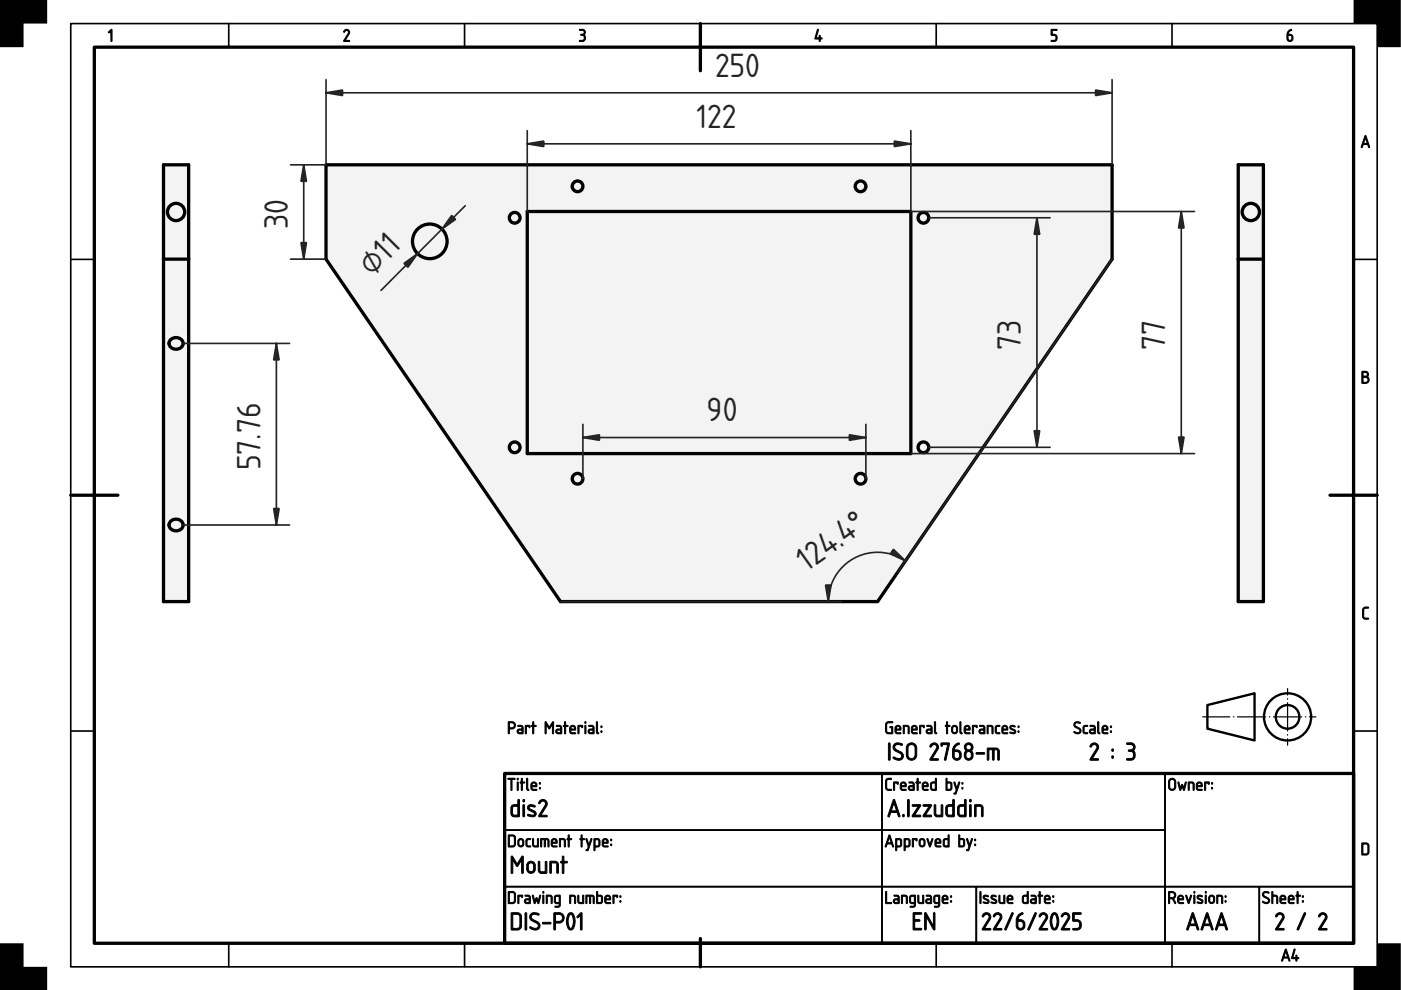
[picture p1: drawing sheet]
<svg xmlns="http://www.w3.org/2000/svg" width="297mm" height="210mm" viewBox="0 0 297 210" stroke-linecap="round" stroke-linejoin="round" font-family="sans-serif">
<defs><g id="words">
<g font-size="6.7" fill="#212529">
<text x="151.6" y="16.3">250</text>
<text x="147.7" y="27.1">122</text>
<text x="61" y="48.6" transform="rotate(-90 61 48.6)">30</text>
<text x="78.9" y="58.6" transform="rotate(-45 78.9 58.6)">⌀1</text>
<text x="216.5" y="74.2" transform="rotate(-90 216.5 74.2)">73</text>
<text x="247.1" y="74.2" transform="rotate(-90 247.1 74.2)">77</text>
<text x="149.8" y="89.4">90</text>
<text x="55.2" y="99.7" transform="rotate(-90 55.2 99.7)">57.76</text>
<text x="171" y="121.2" transform="rotate(-35 171 121.2)">124.4°</text>
</g>
</g></defs>
<path d="M20 10h267v190h-267zM148.5 5v10M15 105h10M282 105h10M107 164h180v36h-180zM148.5 199v6" fill="none" stroke="#000" stroke-width=".7"/>
<g fill="none" stroke="#000" stroke-width=".35">
<path d="M15 5h277v200h-277zM48.5 5v5M98.5 5v5M198.5 5v5M248.5 5v5M15 55h5M287 55h5M15 155h5M287 155h5M107 164h80v12h-80zM107 176h80v12h-80zM187 176h60v12h-60z"/>
<path d="M187 164h60v12h-60zM247 164h40v24h-40zM48.5 200v5M98.5 200v5M107 188h80v12h-80zM187 188h20v12h-20zM198.5 200v5M207 188h40v12h-40zM247 188h20v12h-20zM248.5 200v5M267 188h20v12h-20z"/>
</g>
<g fill="#000" stroke="#000" stroke-width=".21">
<path d="M23.5 6.3l.3 .1v2.2l-.2 .2-.1-.2v-2l-.3 .4-.2-.1zM73 6.5a.64 .64 0 0 1 .9-.2 .64 .64 0 0 1 .1 .9l-.8 1.4h.8l.1 .2h-1.2l.9-1.7a.44 .44 0 0 0-.2-.6 .44 .44 0 0 0-.6 .4l-.2-.2zM122.9 6.2a.75 .75 0 0 1 1 .2 .75 .75 0 0 1-.1 1 .82 .82 0 0 1 .2 1.1 .82 .82 0 0 1-1.2 .2l.1-.1a.76 .76 0 0 0 1-.7l-.1-.3-.7-.1v-.2a.47 .47 0 0 0 .7-.2 .47 .47 0 0 0-.2-.6l-.7-.1zM173.3 6.2l.2 .2-.4 1.6h.6l.1-.5 .1 .5 .4 .2-.4 .1-.1 .5-.1-.5-.9-.1zM222.9 6.3l1.1-.1 .1 .1-.1 .2h-.9v.8a.8 .8 0 0 1 1 .5 .8 .8 0 0 1-.6 1l-.7-.1 .7-.1a.54 .54 0 0 0 .4-.6 .54 .54 0 0 0-.5-.5h-.5zM289.1 128.9l.3-.2h.7v.2l-.7 .1-.2 .2-.1 1.5 .3 .3h.7v.3h-.8l-.4-.4v-1.6z"/>
<path d="M273.2 6.6l.5-.4 .2 .2a.79 .79 0 0 0-.7 .9 .75 .75 0 0 1 1 .8 .75 .75 0 0 1-1.2 .5l-.1-.4a1.82 1.82 0 0 1 .3-1.6zM273.1 7.5v.7a.4 .4 0 0 0 .4 .4 .4 .4 0 0 0 .4-.4l-.1-.6z"/>
<path d="M289.4 28.7l.2 .1 .8 2.3-.1 .2-.3-.7h-1l-.2 .7-.2-.1zM289.5 29.2l-.4 1.2h.8z"/>
<path d="M288.8 78.8l.6-.1a.65 .65 0 0 1 .7 .4 .65 .65 0 0 1-.2 .8 .77 .77 0 0 1 .4 .8 .77 .77 0 0 1-.7 .6h-.8zM289 80v1.1h.5a.52 .52 0 0 0 .5-.6 .52 .52 0 0 0-.5-.5zM289 79v.8h.5a.39 .39 0 0 0 .4-.4 .39 .39 0 0 0-.4-.4z"/>
<path d="M108 153.3v1h.6a.52 .52 0 0 0 .4-.6 .52 .52 0 0 0-.5-.4zM107.8 153h.1a1.18 1.18 0 0 1 1.2 .3 .78 .78 0 0 1 .1 .8 .78 .78 0 0 1-.6 .5h-.6v.8l-.2 .1zM110 154.9l-.1 .3 .1 .1h.7v-.5zM109.8 153.8h.8l.3 .5v1.3h-.8a.52 .52 0 0 1-.5-.5 .52 .52 0 0 1 .5-.5h.6l-.1-.4-.8-.2zM111.4 153.8l1 .1-.1 .4-.2-.3h-.5v1.5l-.1 .1-.1-.2zM113 153l.2 .1v.7l.5 .1-.5 .1v1.5l-.1 .1-.2-.1v-1.5l-.2-.1 .2-.1zM115.6 153l.2 .1 .7 1.1 .6-1.1 .2-.1v2.6l-.2-.2v-1.8l-.6 1-.7-1v1.8l-.2 .2zM118.1 154.9v.3l.1 .1h.7v-.5zM118 153.8h.8l.3 .5v1.3h-.8a.52 .52 0 0 1-.5-.5 .52 .52 0 0 1 .5-.5h.6l-.1-.4-.8-.2zM119.7 153l.2 .1v.7l.6 .1-.6 .1v1.5l-.1 .1-.1-.1v-1.5l-.3-.1 .3-.1zM121.1 154.2l-.1 .4h.8l-.2-.5zM121 153.9a.64 .64 0 0 1 .9 0 .64 .64 0 0 1 0 .9h-.9l.1 .5 1 .2-.8 .1a1.06 1.06 0 0 1-.3-1.7zM122.6 153.8l1 .1-.2 .4-.1-.3h-.5v1.5l-.2 .1-.1-.2zM124 153.8l.2 .1v1.5l-.1 .2-.1-.2zM124 153.2a.17 .17 0 0 1 .3 0 .17 .17 0 0 1-.3 0zM125 154.9l-.1 .3 .2 .1h.6v-.5zM124.8 153.8h.9l.3 .5-.1 1.3h-.7a.52 .52 0 0 1-.5-.5 .52 .52 0 0 1 .5-.5h.5v-.4l-.9-.2zM126.5 153l.2 .2v2l.3 .3-.2 .1-.3-.1-.1-.3zM127.4 155h.2v.3h-.2zM127.4 154h.2v.2h-.2z"/>
<path d="M187.9 153.2l.5-.2h.9l-.1 .3h-.9l-.3 .4v1.2l.2 .4h.9v-1l-.4-.1 .1-.2 .5 .1v1.4l-1 .1-.5-.3-.1-1.7zM190.1 154.2l-.1 .4h.8l-.2-.5zM190 153.9a.64 .64 0 0 1 .8 0 .64 .64 0 0 1 .1 .9h-.9l.1 .5 .9 .2-.7 .1a1.06 1.06 0 0 1-.3-1.7zM191.5 153.8a.88 .88 0 0 1 1.3 .5l-.1 1.3-.2-.2v-1.2l-.8-.2v1.4l-.2 .1zM193.6 154.2l-.1 .4h.8l-.3-.5zM193.4 153.9a.64 .64 0 0 1 .9 0 .64 .64 0 0 1 .1 .9h-.9l.1 .5 .9 .2-.8 .1a1.06 1.06 0 0 1-.3-1.7zM195 153.8l1 .1-.1 .4-.2-.3h-.5v1.5l-.1 .1-.1-.2zM196.7 154.9l-.1 .3 .2 .1h.6v-.5zM196.5 153.8h.8l.3 .5v1.3h-.8a.52 .52 0 0 1-.5-.5 .52 .52 0 0 1 .5-.5h.6v-.4l-.9-.2zM198.1 153l.3 .2v2l.2 .3-.1 .1-.3-.1-.1-.3zM200.7 153l.2 .1v.7l.5 .1-.5 .1v1.5l-.1 .1-.1-.1v-1.5l-.3-.1 .3-.1zM202.1 154.1l-.1 .9a.4 .4 0 0 0 .4 .3 .4 .4 0 0 0 .4-.4l-.1-.8zM202 153.9a.64 .64 0 0 1 1 .5v.6a.64 .64 0 0 1-.6 .6 .64 .64 0 0 1-.7-.7l.1-.7zM203.5 153l.3 .2v2l.2 .3-.1 .1-.3-.1-.1-.3zM204.8 154.2l-.1 .4h.8l-.3-.5zM204.6 153.9a.64 .64 0 0 1 .9 0 .64 .64 0 0 1 .1 .9h-.9l.1 .5 .9 .2-.8 .1a1.06 1.06 0 0 1-.3-1.7zM206.2 153.8l1 .1-.1 .4-.2-.3h-.5v1.5l-.1 .1-.1-.2zM207.9 154.9l-.1 .3 .2 .1h.6v-.5zM207.7 153.8h.8l.3 .5v1.3h-.8a.52 .52 0 0 1-.5-.5 .52 .52 0 0 1 .5-.5h.6v-.4l-.9-.2zM209.3 153.8a.88 .88 0 0 1 1.3 .5l-.2 1.3-.1-.2v-1.2l-.8-.2v1.4l-.2 .1zM211.1 153.9l.8-.1 .1 .2a.52 .52 0 0 0-.6 0 .52 .52 0 0 0-.2 .6l.1 .6 .7 .3a.65 .65 0 0 1-.8 0 .65 .65 0 0 1-.2-.8zM212.7 154.2l-.1 .4h.8l-.2-.5zM212.6 153.9a.64 .64 0 0 1 .9 0 .64 .64 0 0 1 .1 .9h-1l.2 .5 .9 .2-.8 .1a1.06 1.06 0 0 1-.3-1.7zM214.2 153.9a.61 .61 0 0 1 1 .2l-.6-.1-.3 .2 .8 .5a.52 .52 0 0 1 .1 .8 .52 .52 0 0 1-.7 0l-.4-.1 .2-.2a.45 .45 0 0 0 .4 .2 .45 .45 0 0 0 .4-.4l-.9-.5-.1-.3zM215.8 155h.2v.3h-.1zM215.8 154h.2l.1 .2h-.2z"/>
<path d="M227.8 153.2a.99 .99 0 0 1 1.3 .1l-.1 .1a.6 .6 0 0 0-.7-.1 .6 .6 0 0 0-.4 .5l.9 .5a.73 .73 0 0 1 0 1.2 .73 .73 0 0 1-1.1-.4h.1a.61 .61 0 0 0 .7 .3 .61 .61 0 0 0 .4-.6l-1.1-.7-.1-.4zM229.7 153.9l.8-.1 .1 .2a.52 .52 0 0 0-.6 0 .52 .52 0 0 0-.1 .6v.6l.7 .3a.65 .65 0 0 1-.8 0 .65 .65 0 0 1-.2-.8zM231.3 154.9l-.1 .3 .2 .1h.6v-.5zM231.1 153.8h.8l.3 .5v1.3h-.8a.52 .52 0 0 1-.4-.5 .52 .52 0 0 1 .5-.5h.5v-.4l-.9-.2zM232.8 153l.2 .2v2l.2 .3-.1 .1-.3-.1-.1-.3zM234 154.2l-.1 .4h.8l-.2-.5zM233.9 153.9a.64 .64 0 0 1 .8 0 .64 .64 0 0 1 .1 .9h-.9l.1 .5 .9 .2-.8 .1a1.06 1.06 0 0 1-.2-1.7zM235.4 155h.2v.3h-.2zM235.4 154h.2v.2h-.2z"/>
<path d="M231.4 157.8a.92 .92 0 0 1 1.2-.1 .92 .92 0 0 1 .2 1.2l-1.2 2h1.1h.2v.3h-1.8v-.3l1.3-2.1a.6 .6 0 0 0-.2-.9 .6 .6 0 0 0-.8 .5l-.3-.2zM235.8 160.3h.2v.4h-.2zM235.8 158.8h.2v.4h-.2zM238.9 157.5a1.21 1.21 0 0 1 1.8 .9l-.4 .8a1.18 1.18 0 0 1 .2 1.6 1.18 1.18 0 0 1-1.7 .2l.3-.2a.88 .88 0 0 0 1-.1 .88 .88 0 0 0 .2-.9l-.4-.5h-.6v-.3a.67 .67 0 0 0 .8-.2 .67 .67 0 0 0 0-.9l-1.2-.1z"/>
<path d="M107.7 165h1.4l.1 .1-.6 .2v2.2l-.2 .1-.1-.1v-2.2l-.6-.1zM109.7 165.8l.2 .1v1.5l-.1 .2-.2-.2zM109.6 165.2a.2 .2 0 0 1 .4 0 .2 .2 0 0 1-.4 0zM110.5 165l.3 .1v.7l.5 .1-.5 .1v1.5l-.2 .1-.1-.1v-1.5l-.2-.1 .2-.1zM111.7 165l.2 .2v2l.2 .3-.1 .1-.3-.1-.1-.3zM112.9 166.2l-.1 .4h.8l-.2-.5zM112.8 165.9a.64 .64 0 0 1 .8 0 .64 .64 0 0 1 .1 .9h-.9l.1 .5 .9 .2-.7 .1a1.06 1.06 0 0 1-.3-1.7zM114.4 167h.2v.3h-.2zM114.4 166h.2v.2h-.2z"/>
<path d="M108 177.3v2h.8l.3-.4-.1-1.4-.2-.2zM107.8 177h1l.5 .5v1.6l-.4 .5h-1.1zM110.2 178.1l-.2 .9a.4 .4 0 0 0 .5 .3 .4 .4 0 0 0 .3-.4l-.1-.8zM110 177.9a.64 .64 0 0 1 1.1 .5v.6a.64 .64 0 0 1-.7 .6 .64 .64 0 0 1-.6-.7v-.7zM111.6 177.9l.8-.1 .1 .2a.52 .52 0 0 0-.6 0 .52 .52 0 0 0-.2 .6l.1 .6 .7 .3a.65 .65 0 0 1-.8 0 .65 .65 0 0 1-.2-.8zM112.9 177.8l.2 .1 .1 1.3 .2 .1h.5v-1.4l.2-.1 .1 .1v1.7h-1a1.77 1.77 0 0 1-.3-1.8zM114.7 177.8h1.4a1.46 1.46 0 0 1 .2 1.8l-.1-.2-.1-1.2-.2-.2h-.3v1.4l-.1 .2-.1-.2v-1.4h-.5v1.5l-.3 .1zM117.2 178.2l-.1 .4h.8l-.2-.5zM117.1 177.9a.64 .64 0 0 1 .8 0 .64 .64 0 0 1 .1 .9h-.9l.1 .5 .9 .2-.7 .1a1.06 1.06 0 0 1-.3-1.7zM118.6 177.8a.88 .88 0 0 1 1.3 .5l-.1 1.3-.2-.2v-1.2l-.8-.2v1.4l-.2 .1zM120.5 177l.2 .1v.7l.5 .1-.5 .1v1.5l-.1 .1-.1-.2v-1.4l-.3-.1 .3-.1zM123.2 177l.2 .1v.7l.6 .1-.6 .1v1.5l-.1 .1-.1-.2v-1.4l-.3-.1 .3-.1zM124.3 177.8l.2 .1 .4 1.2 .4-1.2 .1-.1 .1 .1-.9 2.5-.4-.1 .3-.2 .2-.6zM126.2 178v1.3h.6l.2-.2-.1-.9-.1-.1zM126 177.8a.86 .86 0 0 1 1.2 .6v.2a.7 .7 0 0 1-.5 1h-.5l-.1 .7h-.2zM128 178.2l-.1 .4h.8l-.2-.5zM127.9 177.9a.64 .64 0 0 1 .9 0 .64 .64 0 0 1 0 .9h-.9l.1 .5 1 .2-.8 .1a1.06 1.06 0 0 1-.3-1.7zM129.5 179h.2v.3h-.2zM129.5 178h.2v.2h-.2z"/>
<path d="M108.8 171l-.1 .4v1.2l.4 .2h.7v-1.8zM108.5 170.9a1.3 1.3 0 0 1 1.3-.3v-.9l.2-.2 .1 .2v3.3l-.2 .2a1.47 1.47 0 0 1-1.3-.2l-.3-.5v-1.2zM110.9 170.7h.3v.1v2.2l-.2 .2-.1-.2zM110.9 169.8a.24 .24 0 0 1 .4 0 .24 .24 0 0 1-.4 0zM112 170.8a1.2 1.2 0 0 1 1.5 .1l-.2 .2-.6-.1a.34 .34 0 0 0-.4 0 .34 .34 0 0 0-.1 .4l1.1 .5a.71 .71 0 0 1 .2 1 .71 .71 0 0 1-1 .2l-.6-.2v-.2h.2a.78 .78 0 0 0 1.2-.2l-.2-.2-.9-.5a.65 .65 0 0 1-.2-1zM114.5 169.8a.92 .92 0 0 1 1.2-.1 .92 .92 0 0 1 .2 1.2l-1.2 2h1.1h.2v.3h-1.8v-.3l1.3-2.1a.6 .6 0 0 0-.2-.9 .6 .6 0 0 0-.8 .5l-.3-.2z"/>
<path d="M188 165.2l.2-.2h.8v.2l-.8 .1-.2 .2v1.4l.2 .4h.7l.1 .3h-.8l-.4-.4-.1-1.6zM189.5 165.8l1 .1-.2 .4-.1-.3h-.5v1.5l-.1 .1-.2-.2zM191.2 166.2l-.1 .4h.8l-.2-.5zM191.1 165.9a.64 .64 0 0 1 .9 0 .64 .64 0 0 1 0 .9h-.9l.1 .5 1 .2-.8 .1a1.06 1.06 0 0 1-.3-1.7zM192.9 166.9l-.1 .3 .2 .1h.6v-.5zM192.7 165.8h.9l.3 .5-.1 1.3h-.7a.52 .52 0 0 1-.5-.5 .52 .52 0 0 1 .5-.5h.5v-.4l-.9-.2zM194.5 165l.2 .1v.7l.5 .1-.5 .1v1.5l-.1 .1-.2-.1v-1.5l-.2-.1 .2-.1zM195.9 166.2l-.1 .4h.8l-.3-.5zM195.7 165.9a.64 .64 0 0 1 .9 0 .64 .64 0 0 1 .1 .9h-.9l.1 .5 .9 .2-.8 .1a1.06 1.06 0 0 1-.3-1.7zM197.6 166.1l-.1 .3v.8l.8 .1v-1.3zM197.4 166l.2-.2h.7v-.7l.2-.1v2.6h-.9l-.3-.3zM200.8 166v1.3h.5a.91 .91 0 0 0 .2-1.2zM200.6 165l.2 .1v.7h.7l.3 .3v1l-.3 .5-.9-.1zM202.3 165.8l.2 .1 .4 1.2 .4-1.2 .1-.1 .1 .1-.9 2.5-.4-.1 .3-.2 .2-.6zM203.9 167h.2v.3h-.1zM204 166h.1l.1 .2h-.2z"/>
<path d="M188.5 177l.2 .1 .8 2.3-.2 .2-.3-.7h-.9l-.2 .7-.2-.1zM188.6 177.5l-.4 1.2h.8zM190.1 178v1.3h.7l.1-.2v-.9l-.1-.1zM189.9 177.8a.86 .86 0 0 1 1.3 .6v.2a.7 .7 0 0 1-.5 1h-.6v.7h-.2zM191.9 178v1.3h.7l.1-.2v-.9l-.1-.1zM191.7 177.8a.86 .86 0 0 1 1.3 .6v.2a.7 .7 0 0 1-.5 1h-.6v.7h-.2zM193.5 177.8l1 .1-.2 .4-.1-.3h-.5v1.5l-.2 .1-.1-.2zM195.2 178.1l-.1 .9a.4 .4 0 0 0 .4 .3 .4 .4 0 0 0 .4-.4l-.1-.8zM195.1 177.9a.64 .64 0 0 1 1 .5v.6a.64 .64 0 0 1-.6 .6 .64 .64 0 0 1-.6-.7v-.7zM196.6 177.8l.2 .1 .4 1.2 .4-1.2h.2l-.6 1.7zM198.6 178.2l-.1 .4h.8l-.3-.5zM198.4 177.9a.64 .64 0 0 1 .9 0 .64 .64 0 0 1 .1 .9h-.9l.1 .5 .9 .2-.8 .1a1.06 1.06 0 0 1-.3-1.7zM200.3 178.1l-.1 .3v.8l.8 .1v-1.3zM200.1 178l.2-.2h.7v-.7l.2-.1v2.6h-.9l-.3-.3zM203.5 178v1.3h.5a.91 .91 0 0 0 .2-1.2zM203.3 177l.2 .1v.7h.7l.3 .3v1l-.3 .5-.9-.1zM204.9 177.8l.3 .1 .4 1.2 .4-1.2 .1-.1 .1 .1-.9 2.5-.4-.1 .3-.2 .2-.6zM206.6 179h.2v.3h-.2zM206.6 178h.2v.2h-.2z"/>
<path d="M188.4 157.6h.3v.1v3.3l-.2 .2-.1-.2zM189.6 157.8a1.41 1.41 0 0 1 1.8 .1l-.2 .1a.93 .93 0 0 0-1.5 .5l.4 .5a1.9 1.9 0 0 1 1.4 1 1.07 1.07 0 0 1-.5 1.1 1.07 1.07 0 0 1-1.3-.1l-.3-.3 .1-.2a1.19 1.19 0 0 0 1.7 0 .58 .58 0 0 0-.4-.8l-1.3-.8-.2-.5zM192.8 158l-.3 .6v1.6a.75 .75 0 0 0 .8 .6 .75 .75 0 0 0 .7-.7v-1.5a.75 .75 0 0 0-.4-.7 .75 .75 0 0 0-.8 .1zM192.5 157.8a1.1 1.1 0 0 1 1.2-.2 1.1 1.1 0 0 1 .7 1v1.5a1.1 1.1 0 0 1-1.1 1.1 1.1 1.1 0 0 1-1.1-1.1v-1.8zM197.4 157.8a.92 .92 0 0 1 1.2-.1 .92 .92 0 0 1 .2 1.2l-1.2 2h1.2h.1v.3h-1.7v-.3l1.3-2.1a.6 .6 0 0 0-.3-.9 .6 .6 0 0 0-.8 .5l-.3-.2zM199.5 157.5h1.6l.2 .2-.7 3.3-.2 .2-.2-.2 .7-3.1h-1.1l-.1 .3-.2-.2zM202.4 158l.8-.5 .2 .2a1.88 1.88 0 0 0-1.1 1.3 1.12 1.12 0 0 1 1.5 .9 1.12 1.12 0 0 1-1.2 1.3l-.5-.4-.1-.4a2.92 2.92 0 0 1 .2-2.1zM202.3 159.3v1a.57 .57 0 0 0 .6 .6 .57 .57 0 0 0 .5-.6l-.1-.8-.3-.1zM205 159.5a.8 .8 0 0 0 .4 1.3 .71 .71 0 0 0 .6-.9 .71 .71 0 0 0-1-.4zM204.8 158.4a.6 .6 0 0 0 1.2 0 .6 .6 0 0 0-1.2 0zM204.8 157.7a.93 .93 0 0 1 1.3 .1 .93 .93 0 0 1-.2 1.4 1.07 1.07 0 0 1 .4 1.4 1.07 1.07 0 0 1-1.5 .4l-.3-.7a1.15 1.15 0 0 1 .3-1.1 .92 .92 0 0 1 0-1.5zM207 159.6h1.6l.2 .1-.2 .2h-1.5h-.1zM209.4 158.6h1.7a.84 .84 0 0 1 .8 1.1v1.3l-.2 .2-.2-.2v-1.8l-.2-.2h-.5v2l-.1 .1h-.2l-.1-2.1h-.7v2l-.1 .1h-.2z"/>
<path d="M189.4 169.5l.3 .1 1.1 3.3-.2 .3-.4-.9h-1.3l-.4 .9-.3-.2zM189.5 170.2l-.5 1.7h1.1zM191.4 172.7h.3v.4h-.3zM192.5 169.6h.2l.1 .1v3.3l-.2 .2-.2-.2zM193.4 170.6h1.8v.3l-1.3 1.9h1.1l.2 .1v.3l-1.8-.1v-.2l1.3-1.9h-1.1l-.2-.1zM195.7 170.6h1.8v.3l-1.3 1.9h1.1l.2 .1v.3l-1.8-.1v-.2l1.3-1.9h-1.1l-.2-.1zM198.1 170.7h.3v.1v1.8l.4 .2h.7v-2l.2-.2 .2 .2v2.3l-1.1 .1a.84 .84 0 0 1-.7-1.2zM201 171l-.1 .4v1.2l.4 .2h.7v-1.8zM200.7 170.9a1.3 1.3 0 0 1 1.3-.3v-.9l.2-.2 .1 .2v3.3l-.2 .2a1.47 1.47 0 0 1-1.4-.2l-.2-.5v-1.2zM203.5 171l-.1 .4v1.2l.4 .2h.7v-1.8zM203.2 170.9a1.3 1.3 0 0 1 1.3-.3v-.9l.2-.2 .1 .2v3.3l-.2 .2a1.47 1.47 0 0 1-1.4-.2l-.2-.5v-1.2zM205.6 170.7h.3v.1v2.2l-.2 .2-.1-.2zM205.5 169.8a.25 .25 0 0 1 .5 0 .25 .25 0 0 1-.5 0zM206.7 170.6a1.44 1.44 0 0 1 1.7 .5v1.8l-.1 .3-.2-.3v-1.7l-.4-.2h-.7v2l-.2 .2a4 4 0 0 1-.1-2.6z"/>
<path d="M248.2 165.4l-.2 .4v1.1a.52 .52 0 0 0 .5 .4 .52 .52 0 0 0 .5-.5v-1.3l-.5-.2zM248 165.2a.77 .77 0 0 1 .8-.1 .77 .77 0 0 1 .5 .7v1a.77 .77 0 0 1-.8 .8 .77 .77 0 0 1-.8-.7l.1-1.3zM249.8 165.8l.2 .1 .3 1.1 .3-.7 .4 .7 .3-1.1 .2-.1-.4 1.8-.2-.1-.3-.7-.2 .7-.2 .1zM251.9 165.8a.88 .88 0 0 1 1.3 .5l-.1 1.3-.2-.2v-1.2l-.7-.2v1.4l-.3 .1zM254 166.2l-.1 .4h.8l-.2-.5zM253.9 165.9a.64 .64 0 0 1 .8 0 .64 .64 0 0 1 .1 .9h-.9l.1 .5 .9 .2-.8 .1a1.06 1.06 0 0 1-.2-1.7zM255.4 165.8l1 .1-.1 .4-.1-.3h-.6v1.5l-.1 .1-.1-.2zM256.9 167h.2v.3h-.2zM256.9 166h.2v.2h-.2z"/>
<path d="M108 189.3v2h.8l.3-.4-.1-1.4-.2-.2zM107.8 189h1l.5 .5v1.6l-.4 .5h-1.1zM109.8 189.8l1 .1-.1 .4-.1-.3h-.6v1.5l-.1 .1-.1-.2zM111.5 190.9l-.1 .3 .2 .1h.6v-.5zM111.3 189.8h.9l.3 .5-.1 1.2-.7 .1a.52 .52 0 0 1-.5-.5 .52 .52 0 0 1 .5-.5h.5v-.4l-.9-.2zM112.9 189.8l.2 .1 .3 1.1 .3-.7 .4 .7 .3-1.1 .2-.1-.4 1.8-.2-.1-.3-.7-.2 .7-.2 .1zM115.1 189.8l.2 .1v1.5l-.1 .2-.1-.2zM115.1 189.2a.17 .17 0 0 1 .3 0 .17 .17 0 0 1-.3 0zM115.8 189.8a.88 .88 0 0 1 1.3 .5l-.1 1.3-.2-.2v-1.2l-.8-.2v1.4l-.2 .1zM117.8 190.1v1.1l.1 .1h.6v-1.3zM117.7 189.9l1-.1a4 4 0 0 1 .1 2.3 .87 .87 0 0 1-1.2 .2l.8-.2 .1-.5a.73 .73 0 0 1-.8-.1 .73 .73 0 0 1-.2-.8zM120.8 189.8a.88 .88 0 0 1 1.3 .5l-.2 1.3-.1-.2v-1.2l-.8-.2v1.4l-.2 .1zM122.5 189.8l.2 .1 .1 1.3 .2 .1h.5v-1.4l.2-.1 .1 .1-.1 1.7h-.9a1.77 1.77 0 0 1-.3-1.8zM124.2 189.8h1.5a1.46 1.46 0 0 1 .2 1.8l-.1-.2-.1-1.2-.2-.2h-.3v1.4l-.1 .2-.1-.2v-1.4h-.6v1.5l-.2 .1zM126.7 190v1.3h.5a.91 .91 0 0 0 .2-1.2zM126.5 189l.2 .1v.7h.7l.3 .3 .1 1-.4 .5-.9-.1zM128.5 190.2l-.1 .4h.8l-.2-.5zM128.4 189.9a.64 .64 0 0 1 .9 0 .64 .64 0 0 1 .1 .9h-1l.2 .5 .9 .2-.8 .1a1.06 1.06 0 0 1-.3-1.7zM130 189.8l1 .1-.1 .4-.2-.3h-.5v1.5l-.1 .1-.2-.2zM131.4 191h.2v.3h-.2zM131.4 189.9l.2 .1v.2h-.2z"/>
<path d="M108.7 193.9v2.9h1.2l.3-.5v-2.1l-.4-.3zM108.4 193.6l1.5-.1 .6 .7v2.4l-.6 .6-1.5-.1zM111.4 193.6h.2l.1 .1v3.3l-.2 .2-.2-.2zM112.6 193.8a1.41 1.41 0 0 1 1.7 .1l-.2 .1a.93 .93 0 0 0-1.4 .5l.3 .5a1.9 1.9 0 0 1 1.5 1 1.07 1.07 0 0 1-.6 1.1 1.07 1.07 0 0 1-1.2-.1l-.4-.3 .2-.2a1.19 1.19 0 0 0 1.6 0 .58 .58 0 0 0-.3-.8l-1.4-.8-.1-.5zM115 195.6h1.7l.1 .1-.2 .2h-1.4h-.2zM117.8 193.9v1.4h.8a.75 .75 0 0 0 .7-.7 .75 .75 0 0 0-.8-.7zM117.5 193.6l.1-.1a1.69 1.69 0 0 1 1.7 .4 1.1 1.1 0 0 1 .2 1.1 1.1 1.1 0 0 1-.9 .7h-.8v1.3l-.1 .1h-.2zM120.9 193.9l-.4 1.3a2.07 2.07 0 0 0 .5 1.6 2.3 2.3 0 0 0 .5-2.2l-.2-.6zM120.6 193.6a.84 .84 0 0 1 .9 .1 .84 .84 0 0 1 .3 .8l.1 1a2.1 2.1 0 0 1-.7 1.7h-.2a1.53 1.53 0 0 1-.9-1.7l.2-1.3zM123.1 193.6l.1-.1 .2 .2v3.3l-.2 .2-.1-.2v-2.9l-.5 .5-.3-.2z"/>
<path d="M108.4 181.6h.3l.9 1.6 1-1.6h.3v3.5h-.3v-.1v-2.7l-.9 1.4-1-1.4v2.7v.1h-.3zM112.2 183.1l-.2 .3v.9a.57 .57 0 0 0 .6 .5 .57 .57 0 0 0 .5-.6v-.8l-.1-.3-.4-.2zM112 182.8a.92 .92 0 0 1 1.5 .6 1.51 1.51 0 0 1-.3 1.5 .92 .92 0 0 1-1 .2 .92 .92 0 0 1-.5-.8v-1.1zM114.2 182.7h.2l.1 .1v1.8l.3 .2h.8v-2l.2-.2 .1 .2v2.3l-1.1 .1a.84 .84 0 0 1-.7-1.2zM116.6 182.6a1.44 1.44 0 0 1 1.8 .5v1.8l-.2 .3-.2-.3v-1.7l-.3-.2h-.8v2l-.2 .2a4 4 0 0 1-.1-2.6zM119.3 181.6h.2l.1 .1v.9h.5l.2 .2-.2 .2h-.5v2l-.2 .2-.2-.2v-2l-.4-.2 .4-.2z"/>
<path d="M187.8 189l.2 .1v2.2h.9l.1 .3h-1.2zM189.7 190.9v.3l.1 .1h.6v-.5zM189.5 189.8h.9l.3 .5-.1 1.2-.7 .1a.52 .52 0 0 1-.5-.5 .52 .52 0 0 1 .5-.5h.5v-.4l-.9-.2zM191.1 189.8a.88 .88 0 0 1 1.3 .5l-.1 1.3-.2-.2v-1.2l-.7-.2v1.4l-.3 .1zM193.2 190.1l-.1 1.1 .1 .1h.7v-1.3zM193 189.9l1-.1a4 4 0 0 1 .1 2.3 .87 .87 0 0 1-1.1 .2l.7-.2 .2-.5a.73 .73 0 0 1-.9-.1 .73 .73 0 0 1-.2-.8zM194.6 189.8l.2 .1v1.3l.3 .1h.5v-1.4l.1-.1 .2 .1-.1 1.7h-.9a1.77 1.77 0 0 1-.3-1.8zM196.6 190.9l-.1 .3 .2 .1h.6v-.5zM196.4 189.8h.8l.3 .5v1.2l-.8 .1a.52 .52 0 0 1-.5-.5 .52 .52 0 0 1 .5-.5h.6v-.4l-.9-.2zM198.3 190.1l-.1 1.1 .2 .1h.6v-1.3zM198.1 189.9l1-.1a4 4 0 0 1 .1 2.3 .87 .87 0 0 1-1.1 .2l.7-.2 .2-.5a.73 .73 0 0 1-.8-.1 .73 .73 0 0 1-.2-.8zM200.1 190.2l-.1 .4h.8l-.3-.5zM199.9 189.9a.64 .64 0 0 1 .9 0 .64 .64 0 0 1 .1 .9h-.9l.1 .5 .9 .2-.8 .1a1.06 1.06 0 0 1-.3-1.7zM201.5 191h.2v.3h-.2zM201.5 189.9l.2 .1v.2h-.2z"/>
<path d="M193.6 193.5h1.8v.3h-.2h-1.3v1.2h1l.2 .2-.2 .1h-1v1.5h1.3l.2 .3h-1.8zM196.1 193.5l.3 .1 1.5 2.7v-2.6v-.2h.3v3.6l-.3-.1-1.5-2.6v2.6l-.1 .1h-.2z"/>
<path d="M207.8 189.1l.2 .1v2.2l-.1 .2-.2-.2zM208.6 189.9a.61 .61 0 0 1 1 .2l-.7-.1-.2 .2 .7 .5a.52 .52 0 0 1 .2 .8 .52 .52 0 0 1-.8 0l-.3-.1 .1-.2a.45 .45 0 0 0 .5 .2 .45 .45 0 0 0 .3-.4l-.8-.5-.2-.3zM210.2 189.9a.61 .61 0 0 1 1 .2l-.6-.1-.3 .2 .8 .5a.52 .52 0 0 1 .1 .8 .52 .52 0 0 1-.8 0l-.3-.1 .2-.2a.45 .45 0 0 0 .4 .2 .45 .45 0 0 0 .4-.4l-.9-.5-.1-.3zM211.8 189.8l.2 .1v1.3l.3 .1h.5v-1.4l.1-.1 .2 .1-.1 1.7h-.9a1.77 1.77 0 0 1-.3-1.8zM213.8 190.2l-.1 .4h.8l-.2-.5zM213.7 189.9a.64 .64 0 0 1 .9 0 .64 .64 0 0 1 .1 .9h-1l.2 .5 .9 .2-.8 .1a1.06 1.06 0 0 1-.3-1.7zM217.1 190.1l-.1 .3v.8l.8 .1v-1.3zM216.9 190l.2-.2h.7v-.7l.2-.1v2.6h-.9l-.3-.3zM218.8 190.9l-.1 .3 .2 .1h.6v-.5zM218.6 189.8h.8l.3 .5v1.2l-.8 .1a.52 .52 0 0 1-.5-.5 .52 .52 0 0 1 .5-.5h.6v-.4l-.9-.2zM220.3 189l.3 .1v.7l.5 .1-.5 .1v1.5l-.2 .1-.1-.2v-1.4l-.2-.1 .2-.1zM221.7 190.2v.4h.7l-.2-.5zM221.6 189.9a.64 .64 0 0 1 .9 0 .64 .64 0 0 1 .1 .9h-.9l.1 .5 .9 .2-.8 .1a1.06 1.06 0 0 1-.3-1.7zM223.2 191h.2v.3h-.2zM223.2 189.9l.2 .1v.2h-.2z"/>
<path d="M208.5 193.8a.92 .92 0 0 1 1.2-.1 .92 .92 0 0 1 .2 1.2l-1.2 2h1.2h.1v.3h-1.7v-.3l1.3-2.1a.6 .6 0 0 0-.3-.9 .6 .6 0 0 0-.8 .5l-.3-.2zM210.9 193.8a.92 .92 0 0 1 1.2-.1 .92 .92 0 0 1 .2 1.2l-1.2 2h1.1h.2v.3h-1.8v-.3l1.3-2.1a.6 .6 0 0 0-.2-.9 .6 .6 0 0 0-.8 .5l-.3-.2zM214.6 193.5h.2v.3l-1.4 3.2-.3 .2v-.3zM215.9 194l.8-.5 .2 .2a1.88 1.88 0 0 0-1.1 1.3 1.12 1.12 0 0 1 1.5 .9 1.12 1.12 0 0 1-1.2 1.3l-.5-.4-.1-.4a2.92 2.92 0 0 1 .2-2.1zM215.8 195.3v1a.57 .57 0 0 0 .6 .5 .57 .57 0 0 0 .5-.5l-.1-.8-.3-.1zM219.5 193.5h.2v.3l-1.4 3.2-.3 .2v-.3zM220.6 193.8a.92 .92 0 0 1 1.2-.1 .92 .92 0 0 1 .2 1.2l-1.2 2h1.1h.2v.3h-1.8v-.3l1.3-2.1a.6 .6 0 0 0-.2-.9 .6 .6 0 0 0-.8 .5l-.3-.2zM223.4 193.9l-.4 1.3a2.07 2.07 0 0 0 .6 1.6 2.3 2.3 0 0 0 .4-2.2l-.2-.6zM223.2 193.6a.84 .84 0 0 1 .9 .1 .84 .84 0 0 1 .3 .8l.1 1a2.1 2.1 0 0 1-.7 1.7h-.2a1.53 1.53 0 0 1-1-1.7l.2-1.3zM225.3 193.8a.92 .92 0 0 1 1.2-.1 .92 .92 0 0 1 .2 1.2l-1.2 2h1.1h.2v.3h-1.8v-.3l1.3-2.1a.6 .6 0 0 0-.2-.9 .6 .6 0 0 0-.8 .5l-.3-.2zM227.5 193.6l1.6-.1 .2 .2-.2 .2h-1.3v1.1a1.14 1.14 0 0 1 1.4 .8 1.14 1.14 0 0 1-.8 1.4h-.8l-.2-.2 .2-.2h.7a.77 .77 0 0 0 .6-.7 .77 .77 0 0 0-.6-.8h-.8z"/>
<path d="M248 189.3v1a.65 .65 0 0 0 .8-.1 .65 .65 0 0 0 .1-.8zM247.8 189.1l.1-.1a1.2 1.2 0 0 1 1.2 .3 .78 .78 0 0 1-.3 1.2l.5 1.1-.2-.1-.5-.9h-.6v.9l-.2 .1zM250 190.2l-.1 .4h.8l-.2-.5zM249.9 189.9a.64 .64 0 0 1 .9 0 .64 .64 0 0 1 0 .9h-.9l.1 .5 1 .2-.8 .1a1.06 1.06 0 0 1-.3-1.7zM251.4 189.8l.2 .1 .4 1.2 .4-1.2h.3l-.7 1.7zM253.1 189.8l.3 .1v1.5l-.2 .2-.1-.2zM253.1 189.2a.17 .17 0 0 1 .3 0 .17 .17 0 0 1-.3 0zM253.9 189.9a.61 .61 0 0 1 1 .2l-.6-.1-.3 .2 .8 .5a.52 .52 0 0 1 .1 .8 .52 .52 0 0 1-.7 0l-.4-.1 .2-.2a.45 .45 0 0 0 .4 .2 .45 .45 0 0 0 .4-.4l-.9-.5-.1-.3zM255.5 189.8l.3 .1v1.5l-.2 .2-.1-.2zM255.5 189.2a.17 .17 0 0 1 .3 0 .17 .17 0 0 1-.3 0zM256.6 190.1l-.1 .9a.4 .4 0 0 0 .4 .3 .4 .4 0 0 0 .4-.4l-.1-.8zM256.5 189.9a.64 .64 0 0 1 1 .5v.6a.64 .64 0 0 1-.6 .6 .64 .64 0 0 1-.6-.7v-.7zM258 189.8a.88 .88 0 0 1 1.3 .5l-.2 1.3-.1-.2v-1.2l-.8-.2v1.4l-.2 .1zM259.7 191h.2v.3h-.2zM259.7 189.9l.2 .1v.2h-.2z"/>
<path d="M252.8 193.5l.3 .1 1 3.3-.1 .3-.4-.9h-1.4l-.3 .9-.3-.2zM252.9 194.2l-.6 1.7h1.1zM255.8 193.5l.3 .1 1.1 3.3-.2 .3-.4-.9h-1.3l-.4 .9-.3-.2zM255.9 194.2l-.5 1.7h1.1zM258.9 193.5l.3 .1 1 3.3-.1 .3-.4-.9h-1.4l-.3 .9-.3-.2zM259 194.2l-.6 1.7h1.1z"/>
<path d="M267.8 189.2a.99 .99 0 0 1 1.3 .1l-.1 .1a.6 .6 0 0 0-.7-.1 .6 .6 0 0 0-.4 .5l.9 .5a.73 .73 0 0 1 0 1.2 .73 .73 0 0 1-1.1-.4h.1a.61 .61 0 0 0 .7 .3 .61 .61 0 0 0 .4-.6l-1.1-.7-.1-.4zM269.7 189h.2v.8h.7l.3 .3v1.4l-.2-.1-.1-1.2-.2-.2h-.5v1.4l-.2 .1zM271.7 190.2l-.1 .4h.8l-.2-.5zM271.6 189.9a.64 .64 0 0 1 .8 0 .64 .64 0 0 1 .1 .9h-.9l.1 .5 .9 .2-.7 .1a1.06 1.06 0 0 1-.3-1.7zM273.4 190.2v.4h.7l-.2-.5zM273.3 189.9a.64 .64 0 0 1 .9 0 .64 .64 0 0 1 .1 .9h-.9l.1 .5 .9 .2-.8 .1a1.06 1.06 0 0 1-.3-1.7zM275 189l.2 .1v.7l.6 .1-.6 .1v1.5l-.1 .1-.1-.2v-1.4l-.3-.1 .3-.1zM276.1 191h.2v.3h-.2zM276.1 189.9l.2 .1v.2h-.2z"/>
<path d="M270.7 193.8a.92 .92 0 0 1 1.2-.1 .92 .92 0 0 1 .2 1.2l-1.2 2h1.2h.1v.3h-1.7v-.3l1.3-2.1a.6 .6 0 0 0-.3-.9 .6 .6 0 0 0-.8 .5l-.3-.2zM276.6 193.5h.2v.3l-1.4 3.2-.3 .2v-.3zM279.8 193.8a.92 .92 0 0 1 1.2-.1 .92 .92 0 0 1 .2 1.2l-1.2 2h1.2h.1v.3h-1.7v-.3l1.3-2.1a.6 .6 0 0 0-.3-.9 .6 .6 0 0 0-.8 .5l-.3-.2z"/>
<path d="M289 179v2h.8l.2-.4v-1.4l-.2-.2zM288.7 178.7h1.1l.4 .5v1.6l-.4 .5h-1.1z"/>
<path d="M272.5 201.2l.2 .1 .8 2.3-.1 .2-.3-.7h-1l-.2 .7-.2-.1zM272.6 201.7l-.4 1.2h.8zM274.4 201.2l.2 .2-.5 1.6h.6l.2-.5 .1 .5 .4 .2-.4 .1-.1 .5-.2-.5-.9-.1z"/>
</g>
<path d="M0 0h10v5h-5v5h-5zM287 0h10v10h-5v-5h-5zM0 200h5v5h5v5h-10zM292 200h5v10h-10v-5h5z" fill="#000"/>
<g fill="none" stroke="#000" stroke-width=".5">
<path d="M256 149.5l10-2.5v10l-10-2.5z"/>
<circle cx="273" cy="152" r="5"/>
<circle cx="273" cy="152" r="2.5"/>
</g>
<path d="M255 152h24" fill="none" stroke="#000" stroke-width=".25" stroke-dasharray="6 .7 .1 .7" stroke-dashoffset=".2"/>
<path d="M273 158v-12" fill="none" stroke="#000" stroke-width=".25" stroke-dasharray="6 .7 .1 .7" stroke-dashoffset="4.6"/>
<path d="M152.5 81.2h.1" fill="none" stroke="#000" stroke-width=".21"/>
<g fill="#f1f3f5">
<path d="M69.1 34.9h166.7v20l-49.7 72.7h-67.3l-49.7-72.7z" fill-rule="evenodd"/>
<path d="M111.8 44.8h81.3v51.4h-81.3z" fill-rule="evenodd"/>
<circle cx="91.1" cy="51.2" r="3.7"/>
<circle cx="182.5" cy="39.5" r="1.13"/>
<circle cx="195.8" cy="94.8" r="1.13"/>
<circle cx="109.1" cy="94.8" r="1.13"/>
<circle cx="182.5" cy="101.5" r="1.13"/>
<circle cx="195.8" cy="46.2" r="1.13"/>
<circle cx="122.5" cy="101.5" r="1.13"/>
<circle cx="109.1" cy="46.2" r="1.13"/>
<circle cx="122.5" cy="39.5" r="1.13"/>
</g>
<g fill="none" stroke="#000" stroke-width=".7">
<path d="M69.1 34.9h166.7v20l-49.7 72.7h-67.3l-49.7-72.7zM111.8 44.8h81.3v51.4h-81.3z"/>
<circle cx="122.5" cy="39.5" r="1.13"/>
<circle cx="182.5" cy="39.5" r="1.13"/>
<circle cx="91.1" cy="51.2" r="3.7"/>
<circle cx="109.1" cy="46.2" r="1.13"/>
<circle cx="195.8" cy="46.2" r="1.13"/>
<circle cx="109.1" cy="94.8" r="1.13"/>
<circle cx="195.8" cy="94.8" r="1.13"/>
<circle cx="122.5" cy="101.5" r="1.13"/>
<circle cx="182.5" cy="101.5" r="1.13"/>
</g>
<g fill="none" stroke="#212529" stroke-width=".35">
<path d="M69.1 19.7h166.7M69.1 16.9v18h-7.5M235.8 16.9v18M64.4 34.9v20M111.8 30.5h81.3M111.8 27.7v17.1M193.1 27.7v17.1h60.2M61.6 54.9h7.5M98.6 43.6l-17.8 18M196.9 46.2h25.8M219.9 46.2v48.6M235.8 54.9l-45.4 66.3"/>
<path d="M250.5 44.8v51.4M123.6 92.8h60M123.6 90v11.5M183.6 90v11.5M193.1 96.2h60.2M196.9 94.8h25.8M192 118.9a10.5 10.5 0 0 0-16.4 8.7M118.8 127.6h59.6"/>
</g>
<g fill="#212529" stroke="#212529" stroke-width=".35">
<path d="M175 124.1h1.2l-.6 3.5z"/>
<path d="M189.4 116.5l2.6 2.4-3.2-1.5z"/>
<path d="M232.3 19.1l3.5 .6-3.5 .6z"/>
<path d="M69.1 19.7l3.5-.6v1.2z"/>
<path d="M189.6 29.9l3.5 .6-3.5 .6z"/>
<path d="M111.8 30.5l3.5-.6v1.2z"/>
<path d="M249.9 92.7h1.1l-.5 3.5z"/>
<path d="M250.5 44.8l.5 3.5h-1.1z"/>
<path d="M64.4 34.9l.6 3.5h-1.2z"/>
<path d="M63.8 51.4h1.2l-.6 3.5z"/>
<path d="M85.7 55.8l2.8-2-2 2.9z"/>
<path d="M95.8 45.7l.8 .8-2.9 2.1z"/>
<path d="M123.6 92.8l3.5-.6v1.2z"/>
<path d="M180.1 92.2l3.5 .6-3.5 .6z"/>
<path d="M219.3 91.3h1.1l-.5 3.5z"/>
<path d="M219.9 46.2l.5 3.5h-1.1z"/>
</g>
<g fill="#f1f3f5">
<path d="M262.5 34.9h5.4v92.7h-5.4z" fill-rule="evenodd"/>
<path d="M262.5 54.9h5.4v72.7h-5.4z" fill-rule="evenodd"/>
<path d="M262.5 34.9h5.4v20h-5.4z" fill-rule="evenodd"/>
<circle cx="265.2" cy="44.9" r="1.83"/>
</g>
<g fill="none" stroke="#000" stroke-width=".7">
<path d="M262.5 34.9h5.4v92.7h-5.4zM262.5 54.9h5.4"/>
<circle cx="265.2" cy="44.9" r="1.83"/>
</g>
<g fill="#f1f3f5">
<path d="M34.7 34.9h5.3v92.7h-5.3z" fill-rule="evenodd"/>
<path d="M34.7 54.9h5.3v72.7h-5.3z" fill-rule="evenodd"/>
<path d="M34.7 34.9h5.3v20h-5.3z" fill-rule="evenodd"/>
<path d="M35.8 111.3a1.53 1.53 0 0 0 1.5 1.3 1.53 1.53 0 0 0 1.5-1.3 1.53 1.53 0 0 1-1.5 1.3 1.53 1.53 0 0 1-1.5-1.3z" fill-rule="evenodd"/>
<path d="M35.8 72.8a1.53 1.53 0 0 0 1.5 1.2 1.53 1.53 0 0 0 1.5-1.2 1.53 1.53 0 0 1-1.5 1.2 1.53 1.53 0 0 1-1.5-1.2z" fill-rule="evenodd"/>
<circle cx="37.3" cy="44.9" r="1.83"/>
</g>
<g fill="none" stroke="#000" stroke-width=".7">
<path d="M34.7 34.9h5.3v92.7h-5.3zM34.7 54.9h5.3M36.1 72.1a1.57 1.57 0 0 1 1.6-.5 1.57 1.57 0 0 1 1.1 1.2 1.53 1.53 0 0 1-1.5 1.2 1.53 1.53 0 0 1-1.5-1.2zM36.1 110.6a1.57 1.57 0 0 1 1.6-.5 1.57 1.57 0 0 1 1.1 1.2 1.53 1.53 0 0 1-1.5 1.3 1.53 1.53 0 0 1-1.5-1.3z"/>
<circle cx="37.3" cy="44.9" r="1.83"/>
</g>
<path d="M38.8 72.8h22.6M58.6 72.8v38.5M38.8 111.3h22.6" fill="none" stroke="#212529" stroke-width=".35"/>
<g fill="#212529" stroke="#212529" stroke-width=".35">
<path d="M58.6 72.8l.6 3.5h-1.2z"/>
<path d="M58 107.8h1.2l-.6 3.5z"/>
</g>
<use href="#words"/>
</svg>
